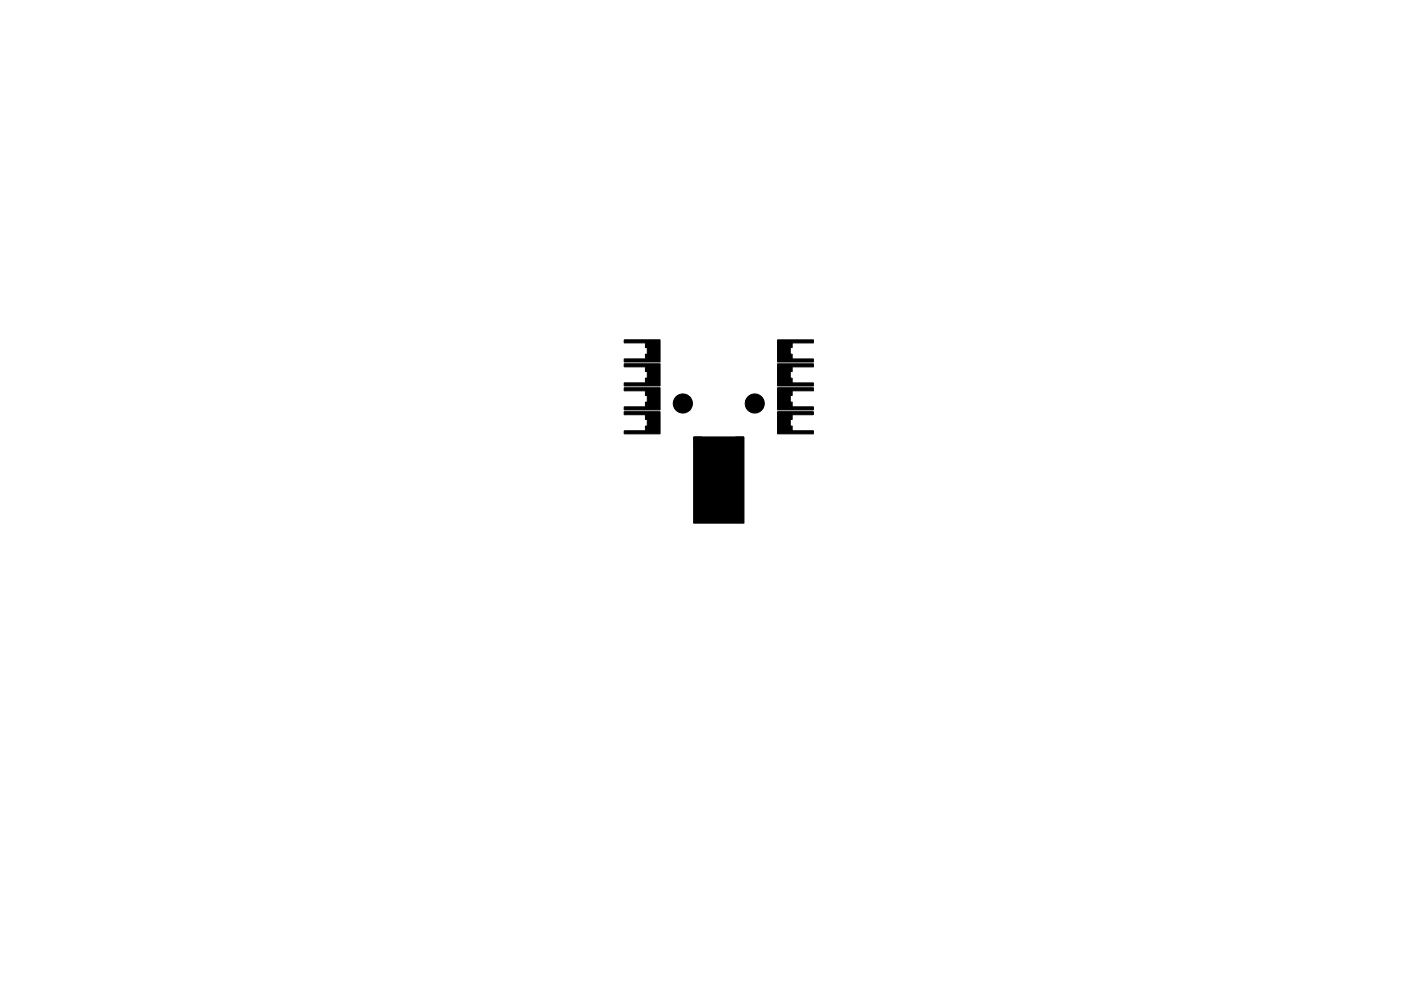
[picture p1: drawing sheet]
<svg xmlns="http://www.w3.org/2000/svg" width="297mm" height="210mm" viewBox="0 0 297 210" stroke-linecap="round" stroke-linejoin="round" font-family="sans-serif">
<g fill="#000" stroke="#000" stroke-width=".21">
<path d="M132.4 77.2h7.5v4.7h-7.5v-.7h4.4v-.9l.4-.2v-1.1l-.4-.2v-1h-4.4zM132.4 72.1h7.5v4.7h-7.5v-.7h4.4v-.9l.4-.2v-1.1l-.4-.2v-.9l-4.4-.1zM164.9 77.2h7.5v.6l-4.4 .1v.9l-.4 .1v1.2l.4 .2v.9h4.4v.7h-7.5zM164.9 72.1h7.5v.7h-4.4v.9l-.4 .2v1.1l.4 .2v.9l4.4 .1v.6h-7.5zM132.4 87.4h7.5v4.6h-7.5v-.6h4.4v-1l.4-.1v-1.2l-.4-.1v-1h-4.4zM132.4 82.3h7.5v4.6l-7.5 .1v-.7h4.4v-1l.4-.1v-1.2l-.4-.1v-1h-4.4zM147.2 92.7h1.6v2.1h-1.6zM149.4 93.1h.4v1.7h-.4zM150.2 93.1h.4v1.7h-.4zM151 93.1h.4v1.7h-.4zM151.8 93.1h.4v1.7h-.4zM152.6 93.1h.4v1.7h-.4z"/>
<path d="M153.4 93.1h.4v1.7h-.4zM154.2 93.1h.4v1.7h-.4zM155 93.1h.4v1.7h-.4zM156 92.7h1.6v2.1h-1.6zM164.9 87.4h7.5v.6h-4.4v1l-.4 .1v1.2l.4 .1v1h4.4v.6h-7.5zM164.9 82.3h7.5v.6h-4.4v1l-.4 .1v1.2l.4 .1v1h4.4v.6l-7.5 .1zM147.1 92.7h10.6v18.3h-10.6z"/>
<circle cx="144.8" cy="85.6" r="2.03"/>
<circle cx="160" cy="85.6" r="2.03"/>
</g>
</svg>
